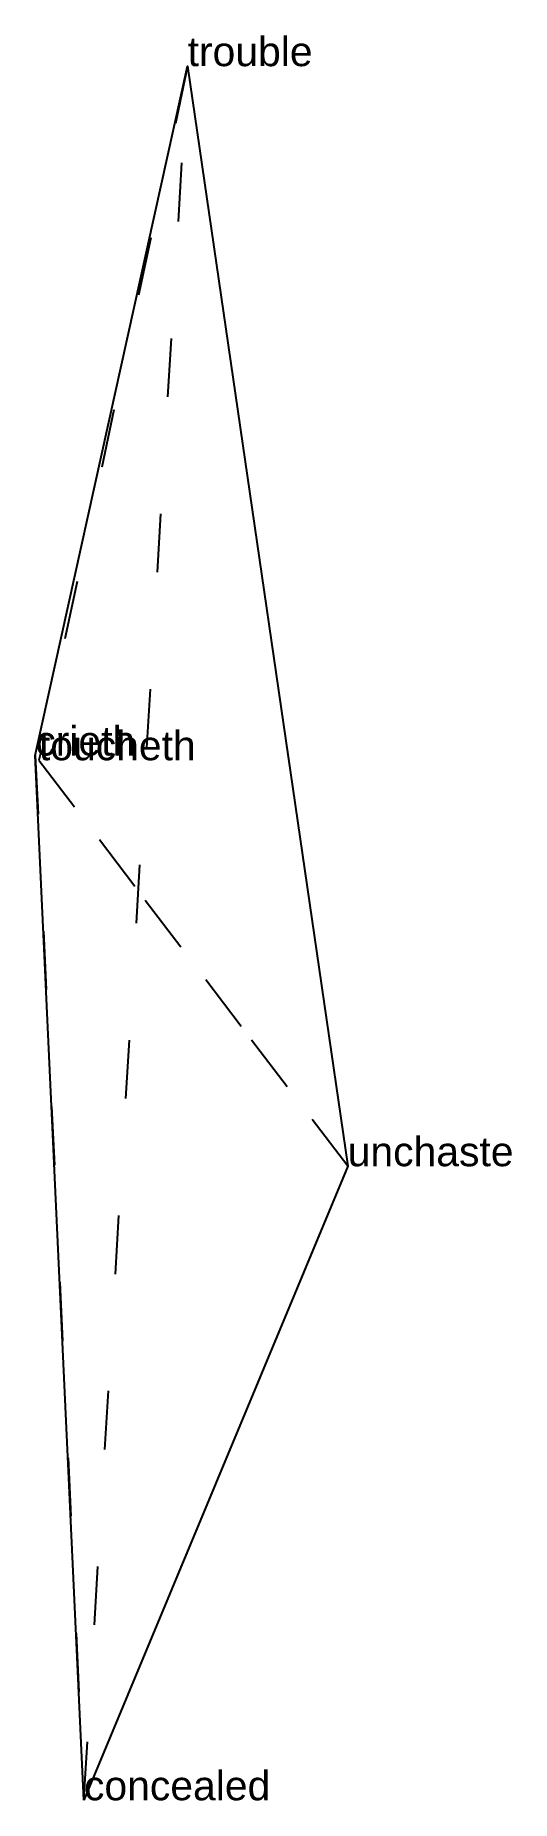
# Model space of a CAD drawing. Extents: x -1.11 to -0.3, y -2.86 to 0.15.
import ezdxf

# ---------------------------------------------------------------- set-up
doc = ezdxf.new("R2010")
doc.units = 0
doc.linetypes.add('DOT', pattern=[0.2, 0, -0.2])
doc.layers.add('TEXT', color=1, linetype='CONTINUOUS')
doc.styles.get("Standard").update_dxf_attribs({"font": 'arial.ttf'})

msp = doc.modelspace()

# ---------------------------------------------------------------- linework, layer by layer
at = {"layer": 'INTERNAL', "linetype": 'DOT'}
msp.add_polyline3d([(-0.853, 0.0998, 0), (-1.1071, -1.0851, 0), (-0.5795, -1.7781, 0), (-1.1133, -1.077, 0), (-1.0301, -2.8605, 0), (-0.853, 0.0998, 0)], close=True, dxfattribs=at)
at = {"layer": 'OUTLINE', "linetype": 'CONTINUOUS'}
msp.add_polyline3d([(-1.0301, -2.8605, 0), (-1.1133, -1.077, 0), (-0.853, 0.0998, 0), (-0.5795, -1.7781, 0), (-1.0301, -2.8605, 0)], close=True, dxfattribs=at)

# ---------------------------------------------------------------- texts
at = {"layer": 'TEXT'}
for s, p in [('trouble', (-0.853, 0.0998)), ('crieth', (-1.1133, -1.077)), ('toucheth', (-1.1071, -1.0851)), ('unchaste', (-0.5795, -1.7781)), ('concealed', (-1.0301, -2.8605))]:
    msp.add_text(s, height=0.05, dxfattribs=at).set_placement(p)

doc.saveas('drawing.dxf')
